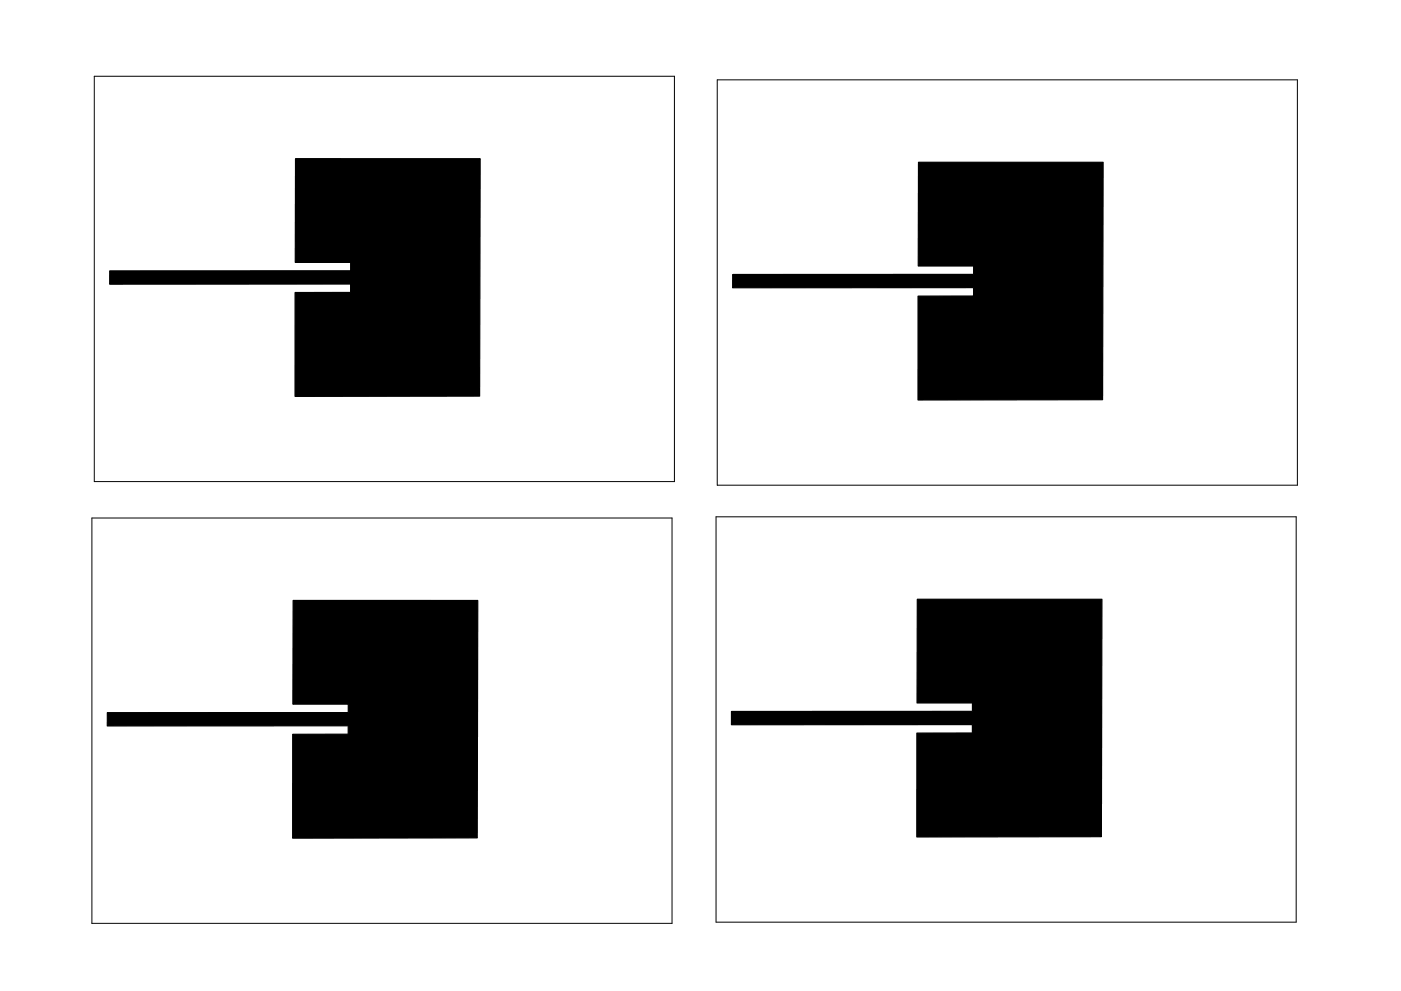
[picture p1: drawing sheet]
<svg xmlns="http://www.w3.org/2000/svg" width="297mm" height="210mm" viewBox="0 0 297 210" stroke-linecap="round" stroke-linejoin="round" font-family="sans-serif">
<path d="M20 16.2h123v86h-123zM152.1 16.9h123v86h-123zM19.5 109.9h123v86h-123zM151.8 109.7h123v86h-123z" fill="none" stroke="#000" stroke-width=".21"/>
<path d="M23.3 57.5h50.9v-1.8h-11.6l.1-22h39.1l-.1 50.3-39.1 .1v-22l11.6-.1 .1-1.7h-51zM155.3 58.2h51v-1.8h-11.6v-22h39.2l-.1 50.4-39.2 .1v-22.1h11.7v-1.8l-51 .1zM22.8 151.2h50.9v-1.8h-11.6l.1-22h39.1l-.1 50.4h-39.2l.1-22h11.6l.1-1.8h-51zM155.1 150.9h51v-1.8h-11.7l.1-22h39.1l-.1 50.4-39.1 .1v-22.1h11.7v-1.8l-51 .1z" fill="#000" stroke="#000" stroke-width=".25"/>
</svg>
